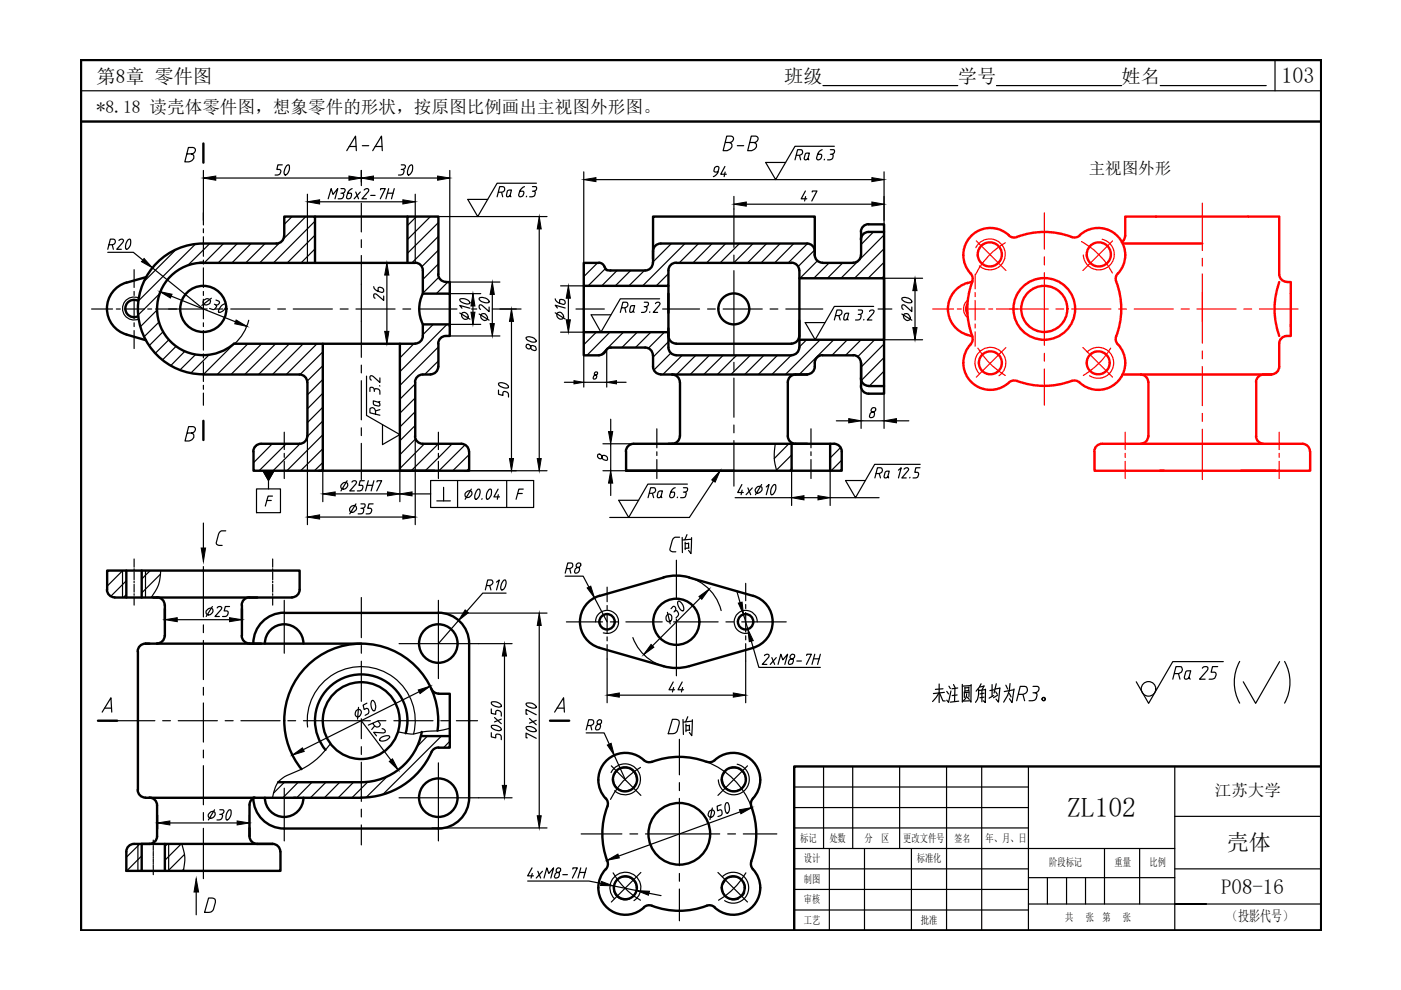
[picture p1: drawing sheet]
<svg xmlns="http://www.w3.org/2000/svg" width="297mm" height="210mm" viewBox="0 0 297 210" stroke-linecap="round" stroke-linejoin="round" font-family="sans-serif">
<defs><g id="words">
<g font-size="7.9">
<text x="74.4" y="153.8">50</text>
<text x="196.8" y="150.3">未注圆角均为R3。</text>
<text x="140.8" y="157.3">D向</text>
</g>
<text font-size="7.5" x="141.1" y="118.5">C向</text>
<g font-size="7.1">
<text x="146" y="133.3" transform="rotate(-90 146 133.3)">30</text>
<text x="149.2" y="175">50</text>
</g>
<g font-size="6.6">
<text x="72.7" y="33.2">A-A</text>
<text x="152.4" y="33.2">B-B</text>
</g>
<g font-size="6.2">
<text x="42" y="67.4">30</text>
<text x="247.6" y="145.3">Ra 25</text>
</g>
<text font-size="5.8" x="226.3" y="173.3">ZL102</text>
<text font-size="5.7" x="71.3" y="105.5">25H7</text>
<g font-size="5.3">
<text x="57.5" y="38.5">50</text>
<text x="83.6" y="38.5">30</text>
<text x="150.3" y="38.8">94</text>
<text x="68.8" y="43.4">M36x2-7H</text>
<text x="169" y="43.7">47</text>
<text x="82.5" y="64.9" transform="rotate(-90 82.5 64.9)">26</text>
<text x="100.9" y="68.8" transform="rotate(-90 100.9 68.8)">10</text>
<text x="104.8" y="69.1" transform="rotate(-90 104.8 69.1)">20</text>
<text x="121" y="68.8" transform="rotate(-90 121 68.8)">16</text>
<text x="194.4" y="69.1" transform="rotate(-90 194.4 69.1)">20</text>
<text x="115" y="75.5" transform="rotate(-90 115 75.5)">80</text>
<text x="109" y="85.4" transform="rotate(-90 109 85.4)">50</text>
<text x="155.6" y="106.2">4x 10</text>
<text x="73.4" y="110.1">35</text>
<text x="42.7" y="131.9">25</text>
<text x="141.1" y="147.8">44</text>
<text x="107.6" y="158" transform="rotate(-90 107.6 158)">50x50</text>
<text x="43.4" y="175">30</text>
</g>
<g font-size="4.7">
<text x="271.7" y="17.6">103</text>
<text x="260.1" y="180.2">壳体</text>
</g>
<g font-size="4.4">
<text x="125.9" y="98.8">8</text>
<text x="258.9" y="189.6">P08-16</text>
</g>
<g font-size="4.1">
<text x="20.5" y="17.6">第8章 零件图</text>
<text x="166.3" y="17.6">班级</text>
<text x="203.1" y="17.6">学号</text>
<text x="237.8" y="17.6">姓名</text>
</g>
<text font-size="3.7" x="20.5" y="23.9">*8.18 读壳体零件图，想象零件的形状，按原图比例画出主视图外形图。</text>
<g font-size="3.5">
<text x="230.8" y="36.8">主视图外形</text>
<text x="257.6" y="168.8">江苏大学</text>
</g>
<text font-size="3.1" x="260.2" y="195.2">（投影代号）</text>
<g font-size="2.3">
<text x="169.7" y="178.4">标记</text>
<text x="175.8" y="178.4">处数</text>
<text x="183.3" y="178.4">分</text>
<text x="186.8" y="178.4">区</text>
<text x="191.5" y="178.4">更改文件号</text>
<text x="208.9" y="178.4">年、月、日</text>
<text x="170.4" y="182.8">设计</text>
<text x="194.4" y="182.8">标准化</text>
<text x="222.4" y="183.6">阶段标记</text>
<text x="236.3" y="183.6">重量</text>
<text x="243.7" y="183.6">比例</text>
<text x="170.4" y="191.5">审核</text>
<text x="170.4" y="187.1">制图</text>
<text x="170.4" y="195.8">工艺</text>
<text x="195.2" y="195.8">批准</text>
<text x="225.8" y="195.2">共</text>
<text x="230.2" y="195.2">张</text>
<text x="233.7" y="195.2">第</text>
<text x="238.1" y="195.2">张</text>
</g>
<text font-size="2.2" x="202.4" y="178.4">签名</text>
</g></defs>
<g fill="none" stroke="#000" stroke-width=".25">
<path d="M113.7 38.8h-8.3l-4.1 7.1-2.1-3.6h4.2M176.9 31h-8.3l-4.1 7.1-2.2-3.7h4.3M37.3 52.9l-6.8 6.8M41.4 51.8l-12.1 12M44.5 51.6l-4.7 4.7M47.4 51.6l-4.1 4.1M50.3 51.6l-4 4.1M53.2 51.6l-4 4.1M56.2 51.6l-4.1 4.1M59.3 51.5l-4.2 4.2M61.9 45.9l-1.6 1.7M64.8 45.9l-4.7 4.7"/>
<path d="M66.8 46.9l-8.8 8.8M66.8 49.9l-5.9 5.8M66.8 52.8l-3 2.9M66.8 55.7h.1M88.3 45.9l-1.9 1.9M91.3 45.9l-4.9 4.9M92.9 47.2l-6.5 6.5M92.9 50.1l-5.6 5.6M92.9 53l-3.5 3.5M92.9 56l-3.3 3.3M93 58.8l-3.4 3.4M94.9 59.8l-2.4 2.5"/>
<path d="M123.8 55.7v.1M126.7 55.7l-2.9 3M128.4 56.9l-3.7 3.7M130.8 57.3l-3.2 3.3M133.7 57.3l-3.2 3.3M136.6 57.3l-3.3 3.3M139.1 51.9l-.3 .5M141.7 58l-2.6 2.6M142.4 51.6l-3.9 3.9M145.2 51.6l-8.9 9M148.1 51.6l-4.1 4.1M151 51.6l-4.1 4.1"/>
<path d="M153.9 51.6l-4.1 4.1M156.8 51.6l-4.1 4.1M159.7 51.6l-4.1 4.1M162.5 51.6l-4 4.1M165.4 51.6l-4 4.1M168.3 51.6l-4.1 4.1M171.2 51.6l-4.1 4.1M172.7 53l-3.5 3.5M173.3 55.3l-3.7 3.7M175.8 55.7l-3.3 3.3M178.7 55.7l-3.3 3.3M181.8 55.4l-3.5 3.6"/>
<path d="M185.2 49.2l-2.6 2.6M187.4 49.8l-5.1 5.2M187.4 52.7l-6.2 6.3M187.4 55.6l-3.3 3.4M187.4 58.5l-.4 .5M33.3 65.7l-3.6 3.6M33.7 68.3l-3.1 3.1M33.9 62.2l-4.6 4.6M34.6 70.3l-3 3M35.8 72l-2.9 2.9M37.3 73.4l-2.9 3M39.2 74.5l-3 3"/>
<path d="M41.5 75.2l-3.4 3.3M44.3 75.3l-3.9 3.8M49.5 73l-6.4 6.4M52.6 72.9l-6.6 6.5M55.5 72.9l-6.5 6.5M58.4 72.9l-6.5 6.5M61.4 72.9l-6.6 6.5M64.3 72.9l-6.5 6.5M67.2 72.9l-6.5 6.5M68.4 74.6l-4.8 4.8M68.4 77.5l-3.3 3.3M77.7 79.7v8.4l7.1 4-3.7 2.2v-4.3"/>
<path d="M84.8 72.9h.1M87.7 72.9l-2.9 3M91.8 68.8l-2.2 2.2M92.9 73.6l-8.1 8.1M92.9 76.5l-2.9 2.9M94.8 68.8l-10 10M95.4 71.1l-.1 .1M126.4 70.4l-2.6 2.7M129.3 70.4l-4.9 4.9M132.2 70.4l-4.9 4.9M135.1 70.4l-3.2 3.3M138 70.4l-3.3 3.3"/>
<path d="M139.9 63.4h-8.4l-4.1 7-2.1-3.7h4.2M140.9 70.4l-3.4 3.4M141.7 72.5l-3.2 3.2M142.2 74.9l-3.6 3.6M144.6 75.3l-4.1 4.1M147.5 75.3l-4 4.1M150.4 75.3l-4.1 4.1M153.3 75.3l-4.1 4.1M156.2 75.3l-4.1 4.1M159.1 75.3l-4.1 4.1M162 75.3l-4.1 4.1M164.8 75.3l-4 4.1"/>
<path d="M167.8 75.3l-4.2 4.1M171 72l-1.5 1.6M173.9 72l-7.4 7.4M176.8 72l-7.4 7.4M179.6 72l-3.2 3.3M182.6 72l-3.3 3.3M185.2 65h-8.3l-4.1 7-2.1-3.6h4.2M185.4 72l-3.6 3.6M187.4 72.9l-4.8 4.9M187.4 75.8l-4.8 4.9M187.4 78.7l-3.1 3.2M54.6 94.3l-.7 .7"/>
<path d="M57.7 94.1l-4 4M60.6 94.1l-5.7 5.7M63.6 94.1l-5.7 5.7M68.4 80.5l-3.2 3.2M68.4 83.4l-3.2 3.3M68.4 86.3l-3.2 3.3M68.4 89.3l-3.2 3.2M68.4 92.2l-7.6 7.6M68.4 95.2l-4.7 4.6M68.4 98.1l-1.7 1.7M88 81.4l-3.2 3.3M88 84.4l-3.2 3.2"/>
<path d="M88 87.3l-3.2 3.2M88 90.2l-3.2 3.3M88.1 93l-3.3 3.4M90 94.1l-5.2 5.2M92.9 94.1l-5.7 5.7M92.9 97.1l-2.7 2.7M164.4 94.1l-.2 2.2a9.7 9.7 0 0 0 .5 3.5M167.2 94.1l-3 3.1M167.8 96.5l-3.2 3.2M167.8 99.4l-.4 .4M176.1 94.1h-.1M178.2 94.9l-2.2 2.2"/>
<path d="M178.5 97.6l-2.3 2.2M187.4 81.6l-.2 .3M195.1 98.5h-9.7l-4 7-2.1-3.6h4.2M91.3 101.9h5.7v5.7h-5.7zM97 101.9h16.1v5.7h-16.1M98.8 104.4a.67 .67 0 0 1 1.1-.2 .67 .67 0 0 1-.2 1.1 .62 .62 0 0 1-.9 0 .62 .62 0 0 1 0-.9zM99.9 103.7l-1.3 2.2M101.3 103.7h.2a1.41 1.41 0 0 1-.4 2.1l-.1 .1a1.03 1.03 0 0 1-.1-1.6zM102.2 105.7l-.1 .2M103.7 103.7h.3a1.55 1.55 0 0 1-.7 2.2 1.62 1.62 0 0 1 .3-2zM105.6 103.7l-.9 1.7h1.2M105.6 104.9l-.2 1"/>
<path d="M107.4 101.9v5.7M109.8 104.6h.9M110.9 103.7h-.9l-.6 2.2M145.7 102.6h-8.3l-4.1 7.1-2.1-3.6h4.2M23.1 121l-.4 .3M26 121v5.7M26 121l-3.3 3.3M26.8 123.1l-3.3 3.3M26.8 126.1l-.7 .6M30.8 121v5.7M31.9 121l-1.9 1.8M32.2 126.6l-.2 .1"/>
<path d="M34 121.7l-4 4M34.1 121a8.4 8.4 0 0 1-2 5.7M70 157.7a17.3 17.3 0 0 1-9.1 6.7 4.6 4.6 0 0 0-2.9 3.6l-.2 1.1M90.6 156.1l-2.1 2.1M93.6 156.1l-12.5 12.4M95.4 154.4a19.9 19.9 0 0 1-5.5 .7l-2.4 .5-3.1-.4M95.4 157.2l-1.3 1.3M259.4 140.3h-10.7l-5.2 8.8-2.6-4.5M271.3 140.3l-5.1 8.8-2.6-4.5M29.6 178.9l-2.8 2.9M35.5 178.9l-.5 .6M38.4 178.9l-3.4 3.5"/>
<path d="M38.6 178.9a9 9 0 0 1 .3 5.7M60.3 165.8l-2.3 2.4M63.2 165.8l-3.2 3.3M66.2 165.8l-3.3 3.3M69.1 165.8l-3.3 3.3M72 165.8l-3.2 3.3M75 165.8l-3.3 3.3M78 165.8l-3.4 3.3M82 164.7l-4.4 4.4M149.8 161.5a16.3 16.3 0 0 1 9.5 9.5M30 181.5l-3.1 3.1M30 184.4l-.2 .2"/>
<path d="M38.9 184.3l-.3 .3M39.1 181.2l-3.4 3.4"/>
</g>
<g fill="none" stroke="#000" stroke-width=".25">
<path d="M55.7 99.8h2.4l-1.2 2.1zM54.4 103.7h5.1v5h-5.1zM56.6 106.1h.9M56.9 101.9v1.8M57.8 105.2h-1l-.6 2.1M92.6 106.2h2.9M94.1 103.3v2.9M60.3 127.3v11.2M84.6 136.5h16.9M92.9 127.3v16.6M262.8 140.2a9.1 9.1 0 0 0 0 8.9M272.4 140.2a9.1 9.1 0 0 1 0 8.9"/>
<path d="M60.3 167.1v11.2M84.6 169.1h16.9M92.9 161.7v16.6"/>
</g>
<!-- layer: 0 -->
<g fill="none" stroke="#000" stroke-width=".25">
<path d="M17.2 19.2h262.9M174.5 18.1h28.6M211.3 18.1h26.5M246 18.1h22.5M270.3 12.7v6.5M39.7 32.6h1.1a.69 .69 0 0 0 .6-.6 .69 .69 0 0 0-.5-.7h-1l-.7 3a1.69 1.69 0 0 0 1.9-.7v-.6l-.5-.4M43.1 36.1v10.6M45.7 37.7h28.3M76.6 36.1v3.3M79.2 37.7h13.6M95.4 36.1v25.4M111.2 39.6l-.3 .1a1.9 1.9 0 0 0-.8 1.9l.1 .1a.7 .7 0 0 0 .7-.4 .7 .7 0 0 0-.1-.8h-.5"/>
<path d="M112.9 39.6h.7a.54 .54 0 0 1 .1 .6 .54 .54 0 0 1-.5 .3M123.8 36.4v26.7M126.4 38.1h58.5M168.9 32.9h.6a.61 .61 0 0 0 .7-.5 .61 .61 0 0 0-.5-.7h-.6l-.5 2.2M169.5 33l.2 .9M171.3 33.6l-.6 .3-.2-.4 .4-1h.7l-.3 1.1 .2 .3M174.3 31.7a1.81 1.81 0 0 0-1.1 2.1 .56 .56 0 0 0 .9-.3v-.7l-.7-.1M174.8 33.8l-.1 .1M176.1 32.7l.5 .2a.87 .87 0 0 1-1.1 1M176.1 31.7h.6a.54 .54 0 0 1 .2 .7 .54 .54 0 0 1-.6 .3M187.4 36.4v26.7M22.8 53.5h5.5l2 1.6"/>
<path d="M23.1 51.9h.7a.61 .61 0 0 0 .6-.5 .61 .61 0 0 0-.4-.7h-.6l-.6 2.2M23.8 52l.2 .9M25.2 51l.5-.3 .5 .3-.2 .4-1.2 1.5h.9M27.1 50.9l.4-.2a1.55 1.55 0 0 1-.7 2.2 1.62 1.62 0 0 1 .3-2zM32.3 56.8l10.8 8.7M65.2 41.2v14.5M67.8 42.8h17.6M81.5 55.7h2.1M82 58.3v12M88 41.2v14.5M92.1 45.9h23.9M94.6 59.8h11.4"/>
<path d="M105.7 40.8h.7a.61 .61 0 0 0 .6-.5 .61 .61 0 0 0-.4-.7h-.7l-.5 2.1M106.4 40.8l.2 .9M108.1 41.4l-.4 .3-.3-.1 .2-1 .1-.2 .7-.1-.3 1.1 .2 .3M111.7 41.6l-.1 .1M112.9 40.5l.6 .3a.78 .78 0 0 1-.7 .9h-.5M114.3 48.5v48.7M155.6 41.6v2.7M158.2 43.3h26.7M186.6 59h9M29.4 63.2a2.43 2.43 0 0 0-3.4 2.2 2.43 2.43 0 0 0 3.4 2.2M34 61.9l18.4 7.3M52.7 67.9a9.9 9.9 0 0 1-3 5"/>
<path d="M81.5 72.9h2.1M94.6 71.2h11.4M104.4 65.5h5.1M108.4 67.5v30.3M118.9 70.4h4.9M118.9 60.6h4.9M123.8 75v7.1M126.2 78.9l-.2 .5 .4 .2a.47 .47 0 0 1 0 .6 .47 .47 0 0 1-.6 .1 .67 .67 0 0 1 .7-.9 .32 .32 0 0 0 .2-.4 .32 .32 0 0 0-.5-.1zM128.6 74.4v7.7M131.8 65.3h.7a.61 .61 0 0 0 .6-.5 .61 .61 0 0 0-.4-.7h-.6l-.6 2.1M132.5 65.3l.2 .9M134.3 65.9l-.5 .3h-.3l.2-1.1 .1-.3h.8l-.3 1.1 .1 .3"/>
<path d="M136.6 65l.5 .1 .1 .3a.89 .89 0 0 1-1.2 .8M136.6 64.1h.6a.5 .5 0 0 1 .3 .6 .5 .5 0 0 1-.6 .3M137.8 66.1l-.1 .1M139 64.4a.46 .46 0 0 1 .6-.3 .46 .46 0 0 1 .1 .7l-1.2 1.4h.9M177.2 66.9h.7a.62 .62 0 0 0 .6-.5 .62 .62 0 0 0-.4-.7h-.7l-.5 2.1M177.9 67l.2 .8M179.6 67.5l-.2 .3h-.5l.2-1.1 .4-.3h.4l-.3 1.1 .2 .3M182 66.7l.5 .1-.1 .7a.83 .83 0 0 1-1 .3M182 65.7h.6a.5 .5 0 0 1 .2 .6 .5 .5 0 0 1-.5 .4M183.2 67.7l-.1 .1M184.3 66l.6-.3 .4 .2-.1 .5-1.3 1.4h1M186.6 72h9"/>
<path d="M39.7 91.8h1.1a.69 .69 0 0 0 .6-.6 .69 .69 0 0 0-.5-.7h-.9l-.8 3a1.66 1.66 0 0 0 1.9-.8v-.5l-.5-.4M65.2 91.6v19.6M68.4 99.8v6.6M79.4 83l.2-.6a.81 .81 0 0 1 .9 .4v.8M79.4 82.7a.52 .52 0 0 0-.4-.5 .52 .52 0 0 0-.6 .1v.7M79.6 87.7v-.6a.61 .61 0 0 0-.5-.7 .61 .61 0 0 0-.7 .5v.6l2.1 .5M80.5 81.8v.1M80.5 85.1l-.3 .2-1.1-.3 .1 .7 .2 .2 .8 .2 .3-.1v-.6l-.3-.1M80.5 80.1v1l-1.4-1.3-.5-.1a.56 .56 0 0 0 .1 .9M80.5 86.9l-.8 .2M84.8 99.8v6.6M88 91.6v19.6"/>
<path d="M95.9 94.1l-3 3M98.3 99.8h17.7M98.6 94.3l-5.5 5.5M99.5 96.4l-3.5 3.4M99.5 99.3l-.5 .5M119.7 81.1h2M123.8 81.1h4.8M127.8 99.8h6.6M127.8 94.1h7.4M129.5 88.9v2.6M130.7 81.1h2M152.7 99.8l-6.5 9.9h-16.9"/>
<path d="M167.8 99v8.2M176 98.2v9M177.3 89.2h2.6M182.6 81.9v8.9M182.6 89.2h4.8M184.9 86.5a.54 .54 0 0 0-.1 .8l.4 .1a.71 .71 0 0 1 .1 .8 .71 .71 0 0 1-.8 .3 .76 .76 0 0 1 0-.8 .76 .76 0 0 1 .7-.3 .54 .54 0 0 0 .3-.9zM187.4 81.9v8.9M190.1 89.2h2.6M190.5 99.7l.6-.5-.6 2.1M191.7 99.5l.1-.1a.47 .47 0 0 1 .5-.3 .47 .47 0 0 1 .3 .5l-1.4 1.7h.9M195.1 99.2h-.9l-.2 .9h.5l.3 .5-.3 .6-.9 .1M43.1 110.9v6.1"/>
<path d="M47.9 112.6h-1l-.4 .3-.7 2.2 .4 .5h.9M67.8 109.6h17.6M71.1 104.7h11.1M86.8 104.7h4.5M122.2 119.7v.4l.5 .3a.68 .68 0 0 1 0 .8 .68 .68 0 0 1-.8 .2 .92 .92 0 0 1 1-1.2l.2-.4-.1-.4a.61 .61 0 0 0-.8 .3zM129.5 102.4v2.7M137.7 104.6h.6a.61 .61 0 0 0 .7-.5 .61 .61 0 0 0-.4-.7h-.6l-.6 2.1M138.3 104.6l.3 .9M140.2 105.2l-.3 .3h-.5l-.1-.3 .2-.8 .4-.3h.5l-.2 1.1 .1 .3M143.2 103.4a1.79 1.79 0 0 0-1.1 2l.5 .1a.86 .86 0 0 0 .4-1.1l-.7-.1M143.7 105.4l-.1 .1M144.9 104.3l.5 .2v.7a.83 .83 0 0 1-1.1 .3"/>
<path d="M144.9 103.4h.7a.52 .52 0 0 1 .1 .6 .52 .52 0 0 1-.5 .3M155.9 105.5h11.9M170.5 105.5h2.9M176 105.5h10.4M185.8 100.4h.6a.63 .63 0 0 0 .7-.5 .63 .63 0 0 0-.4-.7h-.7l-.5 2.1M186.4 100.4l.3 .9M188.2 101l-.4 .3h-.3l-.1-.2 .3-1 .3-.2h.5l-.3 1.1 .2 .3M192.9 101.2v.1M35 129.7v3.6M37.6 131.4h11.1M93 130h23M97.2 131.6l-4.3 4.9"/>
<path d="M101.5 136.5h7.1M103.2 124.1h.6a.61 .61 0 0 0 .7-.4 .61 .61 0 0 0-.4-.7h-.7l-.5 2.1M103.8 124.2l.3 .9M105.3 123.4l.6-.4-.6 2.1M106.7 123.1l.3-.1a1.41 1.41 0 0 1-.4 2l-.2 .1a1.4 1.4 0 0 1 .3-2zM107 139.1v27.4M107.3 125.8h-5l-3.3 3.8M114.3 132.6v40.4M119.8 122.2h3.8l1.3 2.3M120.1 120.6h.7a.61 .61 0 0 0 .6-.5 .61 .61 0 0 0-.4-.7h-.6l-.6 2.1M120.8 120.6l.2 .9M126.1 126.8l2.6 5.1"/>
<path d="M128.7 139.7v9.3M134.2 135.2a9.8 9.8 0 0 0 9.2 6.4M143.4 122a9.8 9.8 0 0 1 9.5 7.5M150.4 124.9l-13.9 13.9M156.2 125.3l.7 2.5M157.6 130.3l1 3.1M159.3 135.9l1.6 5.6h13M162.1 139l.5-.3 .5 .3-.2 .4-1.3 1.5h1M163.6 139.4l.6 1.5M164.6 139.4l-1.3 1.5M167.8 138.8a.46 .46 0 0 0-.3 .5 .46 .46 0 0 0 .3 .4h.2a.68 .68 0 0 1 0 .9 .68 .68 0 0 1-.8 .1 .79 .79 0 0 1 .8-1 .49 .49 0 0 0 .5-.5 .49 .49 0 0 0-.4-.5zM171 139l.1-.3h.9l-1 2.2"/>
<path d="M172.5 139.7h1.2M172.7 138.7l-.5 2.2M173.9 138.7l-.6 2.2M21.7 151l1.8-3.1 .2 3.1M22.2 150.1h1.4M65.2 154.2a11.5 11.5 0 0 1 12.1-12.8 11.5 11.5 0 0 1 10.4 14.2M76.6 152.8l6.3 8.3M80.7 156.5a1.94 1.94 0 0 1 1.9-.4v.1a1.52 1.52 0 0 1-2.1 .7zM91.2 145.5l-29.2 14.6M111.5 154.2a1.64 1.64 0 0 1 2.2 .7 1.55 1.55 0 0 1-2.2-.7zM111.5 149.2a1.55 1.55 0 0 1 2.2 .7 1.65 1.65 0 0 1-2.2-.6zM111.8 156.4h-.3v-1l2.2 1.1"/>
<path d="M111.8 151.5l-.3-.1v-1l2.2 1.1M112.3 152.3l1.4 1.4M113.7 152.7l-1.4 .6M117.6 151l1.9-3.1 .2 3.1M118.1 150.1h1.5M124.3 155.4h3.8l1.1 2.4M124.6 153.8h.7a.63 .63 0 0 0 .6-.5 .63 .63 0 0 0-.4-.7h-.7l-.5 2.2M125.3 153.9l.2 .9M126.6 152.9l.1 .6 .5 .1a.72 .72 0 0 1 0 .8 .72 .72 0 0 1-.8 .4 .75 .75 0 0 1 0-.8 .75 .75 0 0 1 .7-.4 .5 .5 0 0 0 .4-.5 .5 .5 0 0 0-.3-.5zM131.3 147.4h24.2M158.1 140.2v8.8M165 140.9l.6-2.2 .4 1.2 1-1.2-.6 2.2"/>
<path d="M168.9 140.2h1M29.2 178.9v5.7M33.4 172.8v3M35.8 178.9v5.7M36 174.5h14.3M52.9 172.8v3M76.6 169l-.1 .1M91.6 175.5h24.4M101.5 169.1h7.1M129.6 163.8a3.3 3.3 0 0 1 4.6-1.4 3.3 3.3 0 0 1 .9 4.8 3.3 3.3 0 0 1-4.8 .5M130.2 160.2l2.4 5.2M156.3 162a3.3 3.3 0 0 1 2.5 3.7 3.3 3.3 0 0 1-3.4 2.8 3.3 3.3 0 0 1-3.1-3.2"/>
<path d="M159.4 171.2l-30.7 11.2M168.4 175.5h49.6M168.4 179.9h80.7M168.4 171.2h49.6M168.4 166.9h49.6M174.6 162.5v17.4M175.8 179.9v17.4M180.8 162.5v17.4M183.3 179.9v17.4M190.7 162.5v17.4M193.2 179.9v17.4M200.7 162.5v34.8"/>
<path d="M208.1 162.5v34.8M218 162.5v34.8M234.2 179.9v11.8M241.6 179.9v11.8M249.1 173.1h31M249.1 162.5v34.8M41.6 189.1v4.9M44.2 190.4l1.1 .1a.73 .73 0 0 1 .4 .8l-.6 1.8-.4 .3h-1.3zM111.9 186.8h13l2.6 .5M112.8 184l-.9 1.7h1.2M112.8 185.2l-.2 1M114 184.7l.6 1.5"/>
<path d="M115 184.7l-1.3 1.5M115.3 186.2l.6-2.2 .5 1.2 1-1.2-.6 2.2M118.1 184.1l-.2 .6 .5 .3a.66 .66 0 0 1 .1 .9 .66 .66 0 0 1-.9 .1 .75 .75 0 0 1 .8-1 .5 .5 0 0 0 .5-.5 .5 .5 0 0 0-.4-.5zM119.3 185.4h1M121.4 184.3l.1-.3h.9l-1 2.2M122.9 185h1.2M123.1 184l-.6 2.2M124.3 184l-.6 2.2M130 187.8l5 1M130.3 190.5a3.3 3.3 0 0 1 .1-4.7 3.3 3.3 0 0 1 4.8 .4 3.3 3.3 0 0 1-.8 4.8M137.6 189.4l2.6 .5M153.1 185.9a3.3 3.3 0 0 1 4.5-.1 3.3 3.3 0 0 1 .5 4.4 3.3 3.3 0 0 1-4.5 .8"/>
<path d="M168.4 184.2h49.6M168.4 192.9h49.6M168.4 188.6h49.6M218 191.7h62.1M218 186.1h31.1M222.1 186.1v5.6M226.1 186.1v5.6M230.2 186.1v5.6M249.1 184.2h31M255.8 191.7h-6.7h6.7"/>
<circle cx="243.5" cy="146.1" r="1.55"/>
</g>
<g fill="none" stroke="#000" stroke-width=".51">
<path d="M43.1 30.4v4.1M26.8 59.9a5.7 5.7 0 0 0-4.1 5.5 5.7 5.7 0 0 0 4.1 5.5l4.1 1.2M31 58.7l-4.2 1.2M42.3 55.7h45.7M43.1 51.6a13.9 13.9 0 0 0-13.9 13.9 13.9 13.9 0 0 0 13.9 13.9M43.1 55.7a9.8 9.8 0 0 0-9.2 13.3 9.8 9.8 0 0 0 15.7 3.8M43.1 51.6h15.5M60.2 50a1.63 1.63 0 0 1-1.6 1.6M60.3 50v-4.1h6.5v9.8M66.8 45.9h19.6M86.4 55.7v-9.8h6.5v12.3M88 55.7a1.63 1.63 0 0 1 1.6 1.6v5h5.8v6.9"/>
<path d="M92.9 58.1a1.63 1.63 0 0 0 1.6 1.7M94.6 59.8h.8v2.5M127 55.7a1.25 1.25 0 0 1 1.1 .8M127 55.7h-3.2v4.9M128.2 56.5l.5 .8M128.6 57.2l.9 .1M138.4 55.7a1.63 1.63 0 0 1-1.6 1.6h-7.4M143.3 55.7a1.63 1.63 0 0 0-1.6 1.6v3.3h-17.9v9.8h17.9v3.3a1.63 1.63 0 0 0 1.6 1.6M143.4 55.7h24.4M167.8 55.7a1.63 1.63 0 0 1 1.6 1.6M169.5 57.3v1.7h17.9v6.5M169.5 59v13"/>
<path d="M171.1 51.6a1.82 1.82 0 0 1 1.6 2.5M171.1 51.6h-31a1.63 1.63 0 0 0-1.6 1.7v2.4M172.7 54.1v-8.2h-34.2v9M172.7 54.1a1.63 1.63 0 0 0 1.7 1.6M174.4 55.7h6.5M182.6 49.2l-.1 4.9a1.63 1.63 0 0 1-1.6 1.6M184.2 49.2a1.63 1.63 0 0 0-1.7 1.6M184.2 47.5a1.63 1.63 0 0 0-1.7 1.7M184.2 47.6h3.2v17.9M184.2 49.2h3.2M29.2 63.8a1.84 1.84 0 0 0-2.6 1.6 1.84 1.84 0 0 0 2.6 1.7M43.1 79.4h20.4"/>
<path d="M49.6 72.9h38.4M63.5 79.4a1.63 1.63 0 0 1 1.6 1.6M68.4 72.9v26.9h-14.7v-4.1M84.8 72.9v26.9h14.7v-4.1M89.6 71.2a1.63 1.63 0 0 1-1.6 1.6M89.6 71.2v-2.4h5.8v2.4a1.86 1.86 0 0 0-2.5 1.7M89.7 62.2a7.3 7.3 0 0 0 0 6.6M91.3 79.4a2.99 2.99 0 0 0-2.8 .5l-.4 .7-.1 .4M92.9 77.7a1.63 1.63 0 0 1-1.6 1.7M92.9 72.9v4.9M123.8 70.4v4.9h3.2M128.4 74.3a1.55 1.55 0 0 1-1.4 1"/>
<path d="M129.5 73.7h7.3a1.63 1.63 0 0 1 1.6 1.6M129.5 73.7a1.04 1.04 0 0 0-1 .6M138.5 77.7a1.63 1.63 0 0 0 1.6 1.7M138.5 75.3v2.5M140.1 79.4h31M141.7 71.2a1.63 1.63 0 0 0 1.6 1.6M141.7 60.6v10.6M142.5 79.4a1.63 1.63 0 0 1 1.6 1.6M143.4 72.9h24.4M168.7 79.4a1.63 1.63 0 0 0-1.7 1.6v11.5M169.4 71.2a1.63 1.63 0 0 1-1.6 1.6M169.4 73.7a1.63 1.63 0 0 1-1.6 1.6h-24.4"/>
<path d="M172.7 77.7a1.63 1.63 0 0 1-1.6 1.7M172.7 76.9v.9M172.7 76.9a1.63 1.63 0 0 1 1.7-1.6h6.5a1.56 1.56 0 0 1 1.6 1.6M182.6 76.9l-.1 4.9a1.63 1.63 0 0 0 1.7 1.7M187.4 65.5v18h-3.2M187.4 65.5v6.5h-17.9v1.7M43.1 89.2v4.1M63.5 94.1h-8.2a1.63 1.63 0 0 0-1.6 1.6M65.1 92.5a1.63 1.63 0 0 1-1.6 1.6M65.2 81.1v11.4M67.6 99.8h24.5M88 92.5a1.63 1.63 0 0 0 1.6 1.6h8.2a1.63 1.63 0 0 1 1.6 1.6"/>
<path d="M88 81.1v11.4M134.3 94.1a1.63 1.63 0 0 0-1.6 1.6v4.1h22.9M134.4 94.1h42.5M144.1 92.5a1.63 1.63 0 0 1-1.6 1.6M144.2 81.1v11.4M167 92.5a1.63 1.63 0 0 0 1.7 1.6M167.8 94.1v5.7M176 94.1v5.7M176.8 94.1a1.63 1.63 0 0 1 1.7 1.6v4.1h-45.8M182.5 80.2a1.63 1.63 0 0 0 1.7 1.6M184.2 81.9h3.2M22.7 125a1.63 1.63 0 0 0 1.6 1.6"/>
<path d="M22.7 125v-4h40.8v4a1.63 1.63 0 0 1-1.6 1.6M24.3 126.7h37.6M26.8 121v5.7M29.2 138.1v29.4M30 121v5.7M33.3 126.6a1.63 1.63 0 0 1 1.6 1.7M35 128.3l-.1 6.5a1.63 1.63 0 0 1-1.6 1.6M51.3 134.8a1.63 1.63 0 0 0 1.6 1.6M51.3 129.1v5.7M52.9 126.6a1.63 1.63 0 0 0-1.6 1.7M56.2 136.4a4.1 4.1 0 0 1 4-4 4.1 4.1 0 0 1 4.1 4M60.2 129.9a6.5 6.5 0 0 0-6.5 6.5"/>
<path d="M60.3 129.9h32.6M76.6 136.5h-45.8a1.63 1.63 0 0 0-1.6 1.6M92.9 129.9a6.5 6.5 0 0 1 6.6 6.5M99.5 136.5v32.6a6.5 6.5 0 0 1-6.6 6.6M127.1 126.3a5.7 5.7 0 0 0-4.1 5.5 5.7 5.7 0 0 0 4.1 5.5l13.6 4M140.7 122.4a9.8 9.8 0 0 1 5.4 0l13.6 4M140.7 122.5l-13.6 3.9M159.7 126.3a5.7 5.7 0 0 1 4.1 5.5 5.7 5.7 0 0 1-4.1 5.5M159.7 137.4l-13.6 3.8a9.8 9.8 0 0 1-5.4 0M20.8 152.8h4M86 155.5a9.8 9.8 0 0 0-11.4-12.3 9.8 9.8 0 0 0-5.6 15.8M89.3 156.1h6.1"/>
<path d="M89.4 155.2a13.1 13.1 0 0 1-12.8 10.6M91.5 146.1a1.63 1.63 0 0 0 1.5 1M92.8 154.9a16.3 16.3 0 0 0-20.6-17.8 16.3 16.3 0 0 0-8.3 26M93 158.5a1.62 1.62 0 0 0-1.5 1 16.3 16.3 0 0 1-14.9 9.6M93 147.1h2.4v11.4h-2.4M116.6 152.8h4.1M29.2 167.5a1.63 1.63 0 0 0 1.6 1.6M30 178.9v5.7M30.8 169.1h45.8M31.7 169.1a1.63 1.63 0 0 1 1.6 1.6M33.3 170.8v6.5a1.63 1.63 0 0 1-1.6 1.6M35 178.9v5.7"/>
<path d="M53.7 169.1a6.5 6.5 0 0 0 6.5 6.6h32.7M54 169.1a1.63 1.63 0 0 0-1.1 1.6v6.6a1.63 1.63 0 0 0 1.6 1.6M56.2 169.1a4.1 4.1 0 0 0 4 4.1 4.1 4.1 0 0 0 4.1-4.1M57.8 178.9a1.63 1.63 0 0 1 1.6 1.7M57.8 178.9h-29.4a1.63 1.63 0 0 0-1.6 1.7M59 165.8h17.6M138.2 161.5a16.3 16.3 0 0 1 11.6 0M138.2 161.5a2.1 2.1 0 0 1-2.3-.9 5.7 5.7 0 0 0-7.8 1.2 5.7 5.7 0 0 0 .6 7.8 2.28 2.28 0 0 1-.3 2.4 16.6 16.6 0 0 0 .5 11 1.92 1.92 0 0 1-.9 1.8 5.7 5.7 0 0 0 .8 7.7 5.7 5.7 0 0 0 7.7-.1M149.8 161.5a2.1 2.1 0 0 0 2.4-.9 5.8 5.8 0 0 1 7.7 1.2 5.8 5.8 0 0 1-.5 7.8 1.63 1.63 0 0 0-.1 1.4M159.3 171a16.3 16.3 0 0 1 0 11.6M26.8 180.6v4h32.7v-4M136.5 192.4a1.94 1.94 0 0 1 2.4-.1 16.6 16.6 0 0 0 11.3-.4 1.63 1.63 0 0 1 1.3 .5"/>
<path d="M159.3 182.6a1.92 1.92 0 0 0 .7 2.2 5.7 5.7 0 0 1-.7 7.7 5.7 5.7 0 0 1-7.8-.1"/>
<circle cx="43.1" cy="65.5" r="4.9"/>
<circle cx="155.6" cy="65.5" r="3.3"/>
<circle cx="92.9" cy="136.4" r="4.1"/>
<circle cx="128.7" cy="131.8" r="1.63"/>
<circle cx="143.4" cy="131.8" r="4.9"/>
<circle cx="158.1" cy="131.8" r="1.63"/>
<circle cx="76.6" cy="152.8" r="8.2"/>
<circle cx="92.9" cy="169.1" r="4.1"/>
<circle cx="132.5" cy="165.2" r="2.56"/>
<circle cx="144" cy="176.8" r="6.5"/>
<circle cx="155.6" cy="165.2" r="2.56"/>
<circle cx="132.6" cy="188.2" r="2.43"/>
<circle cx="155.5" cy="188.2" r="2.43"/>
</g>
<!-- layer: 0 -->
<g fill="#000" stroke="#000" stroke-width=".21">
<path d="M43.1 37.7l2.6-.4v.9zM92.8 37.3l2.6 .4-2.6 .5zM123.8 38.1l2.6-.4v.8zM184.9 37.7l2.5 .4-2.5 .4zM30.6 54.8l1.7 2-2.3-1.3zM65.2 42.8l2.6-.4v.9zM82 55.7l.5 2.6h-.9zM85.4 42.4l2.6 .4-2.6 .5zM114.3 45.9l.5 2.6h-.9zM155.6 43.3l2.6-.5v.9zM184.9 42.8l2.5 .5-2.5 .4zM33.9 61.8l2.6 .6-.4 .8z"/>
<path d="M50.1 67.8l2.3 1.4-2.6-.5zM81.6 70.3h.9l-.5 2.6zM103.9 68.6h.9l-.4 2.6zM104.4 59.8l.4 2.6h-.9zM108.4 65.5l.5 2.6h-.9zM193.5 69.5h.9l-.4 2.5zM194 59l.4 2.6h-.9zM108 97.2h.9l-.5 2.6zM113.9 97.2h.9l-.5 2.6zM121.7 80.7l2.1 .4-2.1 .3zM129 91.5h.9l-.4 2.6zM128.6 81.1l2.1-.4v.7z"/>
<path d="M179.9 88.8l2.7 .4-2.7 .4zM187.4 89.2l2.7-.4v.8zM42.7 116.2h.9l-.5 2.9zM65.2 109.6l2.6-.4v.9zM68.4 104.7l2.7-.4v.8zM82.2 104.3l2.6 .4-2.6 .4zM85.4 109.2l2.6 .4-2.6 .5zM84.8 104.7l2.6-.4v.8zM129.5 99.8l.4 2.6h-.9zM152.7 99.8l-1.1 2.4-.7-.4zM167.8 105.5l2.7-.4v.9zM173.4 105.1l2.6 .4-2.6 .5z"/>
<path d="M35 131.4l2.6-.4v.8zM98.6 129.3l.7 .6-2.1 1.7zM107 136.5l.4 2.6h-.9zM114.3 130l.5 2.6h-.9zM124.5 124.7l.8-.4 .8 2.5zM138 136.6l.6 .6-2.1 1.6zM148.2 126.5l2.2-1.6-1.6 2.2zM156.5 127.9l.8-.2 .3 2.6zM158.6 133.4l1.1 2.4-.8 .2zM62 160.1l2.1-1.5 .4 .7zM88.7 146.3l2.5-.8-2.1 1.6zM128.8 158l.8-.4 .6 2.6z"/>
<path d="M128.7 147.4l2.6-.5v.9zM155.5 146.9l2.6 .5-2.6 .4zM33.4 174.5l2.6-.4v.8zM50.3 174.1l2.6 .4-2.6 .4zM82.5 161.4l.7-.5 1.2 2.4zM106.5 166.5h.9l-.4 2.6zM113.9 173h.9l-.5 2.5zM156.8 171.7l2.6-.5-2.3 1.3zM41.6 186.3l.5 2.8h-1zM127.5 186.9l2.5 .9-2.7-.1zM128.7 182.4l2.3-1.3 .3 .8zM135 188.8l2.7 .2-.2 .8z"/>
</g>
<g fill="none" stroke="#000" stroke-width=".25">
<path d="M28.4 57.2v3.7M43.1 45.1v2.6M43.1 48.5v.8M43.1 50.2v4.1M43.1 55.1v.9M43.1 56.8v4.1M76.6 43.1v6.1M76.6 50.8v1.7M76.6 54.2v21.6M155.6 57.4v17.8M155.6 44.3v8.1M155.6 54.1v1.6"/>
<path d="M19.4 65.5h4.5M24.7 65.5h.8M26.4 65.5h4.1M28.4 61.8v.8M28.4 63.4v4.2M28.4 68.4v.8M28.4 70.1v3.8M31.3 65.5h.9M33 65.5h10.9M43.1 70.1v4.1M43.1 75v.9M43.1 76.7v4.2"/>
<path d="M48.9 65.5h8.3M58.9 65.5h1.6M62.2 65.5h8.3M72.1 65.5h1.7M75.5 65.5h8.3M76.6 77.4v1.7M85.4 65.5h1.7M88.7 65.5h8.2M106 65.5h4.5M122.1 65.5h6M140.5 65.5h7.8M150 65.5h1.7"/>
<path d="M153.3 65.5h8.3M155.6 76.8v1.7M163.3 65.5h1.6M166.6 65.5h7.8M186.2 65.5h2.9M43.1 81.7v.8M43.1 83.3v2.6M60.3 91.6v3.7M60.3 96.1v.9M60.3 97.8v3.7M76.6 80.7v8.3M76.6 90.7v1.7"/>
<path d="M76.6 94v7.7M92.9 91.6v3.7M92.9 96.1v.9M92.9 97.8v3.7M139.3 90.9v4M139.3 95.8v.8M139.3 97.4v4.1M155.6 80.2v8.3M155.6 90.1v1.7M155.6 93.4v9.7M171.9 90.9v4M171.9 95.8v.8"/>
<path d="M171.9 97.4v4.1M28.4 118.5v1.8M57.8 118.5v1.8M143.4 118.8v8.2M28.4 120.6v.3M28.4 121.2v1.7M28.4 123.2v.4M28.4 123.9v1.6M28.4 125.9v.3M28.4 126.6v1.7M43.1 120.1v10.7M43.1 132.5v1.6"/>
<path d="M43.1 135.8v8.3M57.8 120.6v.3M57.8 121.2v1.7M57.8 123.2v.4M57.8 123.9v1.6M57.8 125.9v.3M57.8 126.6v1.7M76.6 126.7v8.5M76.6 136.8v1.7M120.1 131.9h7.6M126.3 131.9a2.46 2.46 0 0 1 2.7-2.5 2.46 2.46 0 0 1 2.1 3 2.46 2.46 0 0 1-3.2 1.8M128.7 124.5v3.1"/>
<path d="M128.7 128.4v.8M128.7 130v4.2M128.7 135v.9M128.7 136.7v3M129.4 131.9h1.6M132.7 131.9h7.7M142.8 131.9h9.5M143.4 131.3v12M153.9 131.9h1.7M157.3 131.9h9.4M158.1 123.7v3.7M158.1 128.2v.8"/>
<path d="M158.1 129.9v4.1M158.1 134.8v.9M158.1 136.5v3.7M160.6 131.9a2.45 2.45 0 0 0-2.8-2.5 2.45 2.45 0 0 0-2.1 3 2.45 2.45 0 0 0 3.2 1.8M23.1 152.8h9.7M34.5 152.8h1.6M37.8 152.8h8.3M43.1 145.7v1.7M43.1 149v8.3M43.1 159v1.7M47.7 152.8h1.7M51.1 152.8h8.3"/>
<path d="M61 152.8h1.7M64.3 152.8h14.2M76.6 140.2v8.5M76.6 152.4v4.2M76.6 158.3v1.7M83.5 152.8h8.3M93.5 152.8h1.6M96.8 152.8h4.4M144 156.7v7.6M32.5 178.1v.8M32.5 179.1v.1M32.5 179.4v.8"/>
<path d="M43.1 162.3v8.3M43.1 175.6v10.7M76.6 161.6v8.3M76.6 171.6v1.6M76.6 174.9v4.2M123.2 176.8h8.7M129.6 162.4l6.3 6.2M130.1 165.3a2.42 2.42 0 0 0 3.4 2.2M130.8 163.5l-.6 .8M131.6 163a2.39 2.39 0 0 1 3.3 2.3M133.5 176.8h1.7M134.8 166.2l-.5 .7"/>
<path d="M135.8 162.7a16 16 0 0 0-6.4 6.8M136.8 176.8h15.8M144 169.3v14.2M144 165.9v1.7M153.2 165.3a2.39 2.39 0 0 0 3.4 2.2M153.9 163.5l-.5 .8M154.7 163a2.41 2.41 0 0 1 3.4 2.3M157.6 176.8h7.1M157.9 166.2l-.6 .7M158.5 162.4l-6.3 6.2M32.5 180.4v.1M32.5 180.7v.9"/>
<path d="M32.5 181.7v.2M32.5 182.1v.8M32.5 183v.2M32.5 183.4v.8M32.5 184.3v.2M32.5 184.7v.7M130 185.1a16.1 16.1 0 0 0 5.8 5.8M130.1 188.4a2.46 2.46 0 0 0 3.4 2.2M130.8 186.6l-.6 .8M131.6 186.1a2.44 2.44 0 0 1 3.3 2.2M134.8 189.3l-.5 .8M135.9 185l-6.3 6.2"/>
<path d="M144 185.2v1.6M144 188.5v6.7M152.2 185l6.3 6.2M153.2 188.4a2.43 2.43 0 0 0 3.4 2.2M153.9 186.6l-.5 .8M154.7 186.1a2.46 2.46 0 0 1 3.4 2.2M157.9 189.3l-.6 .8M158.1 185.1a16.1 16.1 0 0 1-5.8 5.8"/>
</g>
<path d="M55.7 99.8h2.4l-1.2 2.1z" fill="#000" stroke="#000" stroke-width=".21"/>
<!-- layer: 0 -->
<path d="M17.2 12.7h262.9v184.6h-262.9zM17.2 25.8h262.9M280.1 162.5h-111.7v34.8" fill="none" stroke="#000" stroke-width=".51"/>
<g fill="none" stroke="#f00" stroke-width=".51">
<path d="M206.1 59.7a5.8 5.8 0 0 0-5.1 5.8 5.8 5.8 0 0 0 5.1 5.8M213.9 49.9a1.94 1.94 0 0 0 2.4 .1 16.6 16.6 0 0 1 11.3 .3 1.63 1.63 0 0 0 1.3-.4M213.9 49.9a5.8 5.8 0 0 0-8.1 .3 5.8 5.8 0 0 0 .2 8.1 2.36 2.36 0 0 1-.2 2.4 16.3 16.3 0 0 0 .4 10.6M228.9 49.9a5.7 5.7 0 0 1 8 .1 5.7 5.7 0 0 1 .1 8M237 58a1.61 1.61 0 0 0-.3 1.7 16.6 16.6 0 0 1-.1 12 1.63 1.63 0 0 0 .4 1.3M238 51.6h16.9M238.5 50a1.63 1.63 0 0 1-.7 1.3M238.6 50v-4.1h32.6v12.3a1.63 1.63 0 0 0 1.6 1.6M271.2 59.8a16.9 16.9 0 0 0 0 11.4M272.9 59.8h.8v9.4M205.1 64.5a1.88 1.88 0 0 0 0 2M206.1 71.3a1.92 1.92 0 0 1-.7 2.2 5.8 5.8 0 0 0 .9 7.8 5.8 5.8 0 0 0 7.9-.4 1.63 1.63 0 0 1 1.4-.1"/>
<path d="M237 73a5.8 5.8 0 0 1-.2 8.1 5.8 5.8 0 0 1-8.2-.2 1.63 1.63 0 0 0-1.4-.1M238 79.4h31.6M241.8 79.4a1.63 1.63 0 0 1 1.6 1.6M267.9 79.4a1.63 1.63 0 0 0-1.6 1.6M271.2 77.7a1.63 1.63 0 0 1-1.6 1.7M273.7 68.8v2.4a1.86 1.86 0 0 0-2.5 1.7v4.9M215.6 80.7a16.3 16.3 0 0 0 11.6 0M232 95.7a1.63 1.63 0 0 1 1.7-1.6h42.4a1.63 1.63 0 0 1 1.6 1.6M232.1 95.7v4.1h14.6M243.4 92.5a1.63 1.63 0 0 1-1.6 1.6M243.5 81.1v11.4M245.9 99.8h24.5"/>
<path d="M266.3 92.5a1.63 1.63 0 0 0 1.6 1.6M266.3 81.1v11.4M277.8 95.7v4.1h-14.7"/>
<circle cx="209.9" cy="53.9" r="2.56"/>
<circle cx="233" cy="53.9" r="2.56"/>
<circle cx="210" cy="76.9" r="2.43"/>
<circle cx="221.4" cy="65.5" r="6.5"/>
<circle cx="221.4" cy="65.5" r="4.9"/>
<circle cx="232.8" cy="76.9" r="2.43"/>
</g>
<g fill="none" stroke="#f00" stroke-width=".25">
<path d="M206.7 58.2v3M206.9 52.5a3.3 3.3 0 0 1 4.7-1.4 3.3 3.3 0 0 1 .9 4.8 3.3 3.3 0 0 1-4.9 .5M207 51.1l6.3 6.2M213.1 51.5a16.2 16.2 0 0 0-6.3 6.7M221.4 57.8v15.4M221.4 45.1v7.7M221.4 54.5v1.7M229.3 51.2a16.6 16.6 0 0 1 6.6 6.7M233.7 50.7a3.3 3.3 0 0 1 2.5 3.7 3.3 3.3 0 0 1-3.4 2.8 3.3 3.3 0 0 1-3.1-3.1M235.9 51.1l-6.3 6.2M254.9 43.1v10M254.9 54.8v1.6"/>
<path d="M254.9 58.1v14.7M197.7 65.5h4.5M203 65.5h.8M204.7 65.5h4.1M205.2 63.6a2.43 2.43 0 0 0 0 3.8M206.7 62v.9M206.7 63.7v4.1M206.7 68.7v.8M206.7 70.3v3.1M207.3 73.8a17.1 17.1 0 0 0 5.8 5.8M207.7 79.2a3.3 3.3 0 0 1 .1-4.7 3.3 3.3 0 0 1 4.8 .4 3.3 3.3 0 0 1-.8 4.8M209.6 65.5h.9"/>
<path d="M211.3 65.5h10.9M213.3 73.7l-6.3 6.3M221.4 74.9v1.7M221.4 78.2v7.7M223.9 65.5h1.6M227.2 65.5h8.3M229.6 73.7l6.3 6.3M230.5 74.6a3.3 3.3 0 0 1 4.5-.1 3.3 3.3 0 0 1 .4 4.4 3.3 3.3 0 0 1-4.4 .8M235.5 73.8a16.1 16.1 0 0 1-5.8 5.8M237.2 65.5h1.6M240.5 65.5h8.3M250.4 65.5h1.7"/>
<path d="M253.8 65.5h8.3M254.9 74.4v1.7M254.9 77.7v8.3M263.7 65.5h1.7M267 65.5h8.2M238.6 91.6v3.7M238.6 96.1v.9M238.6 97.8v3.7M254.9 87.7v1.7M254.9 91v10.7M271.2 91.6v3.7M271.2 96.1v.9"/>
<path d="M271.2 97.8v3.7"/>
</g>
<use href="#words"/>
</svg>
